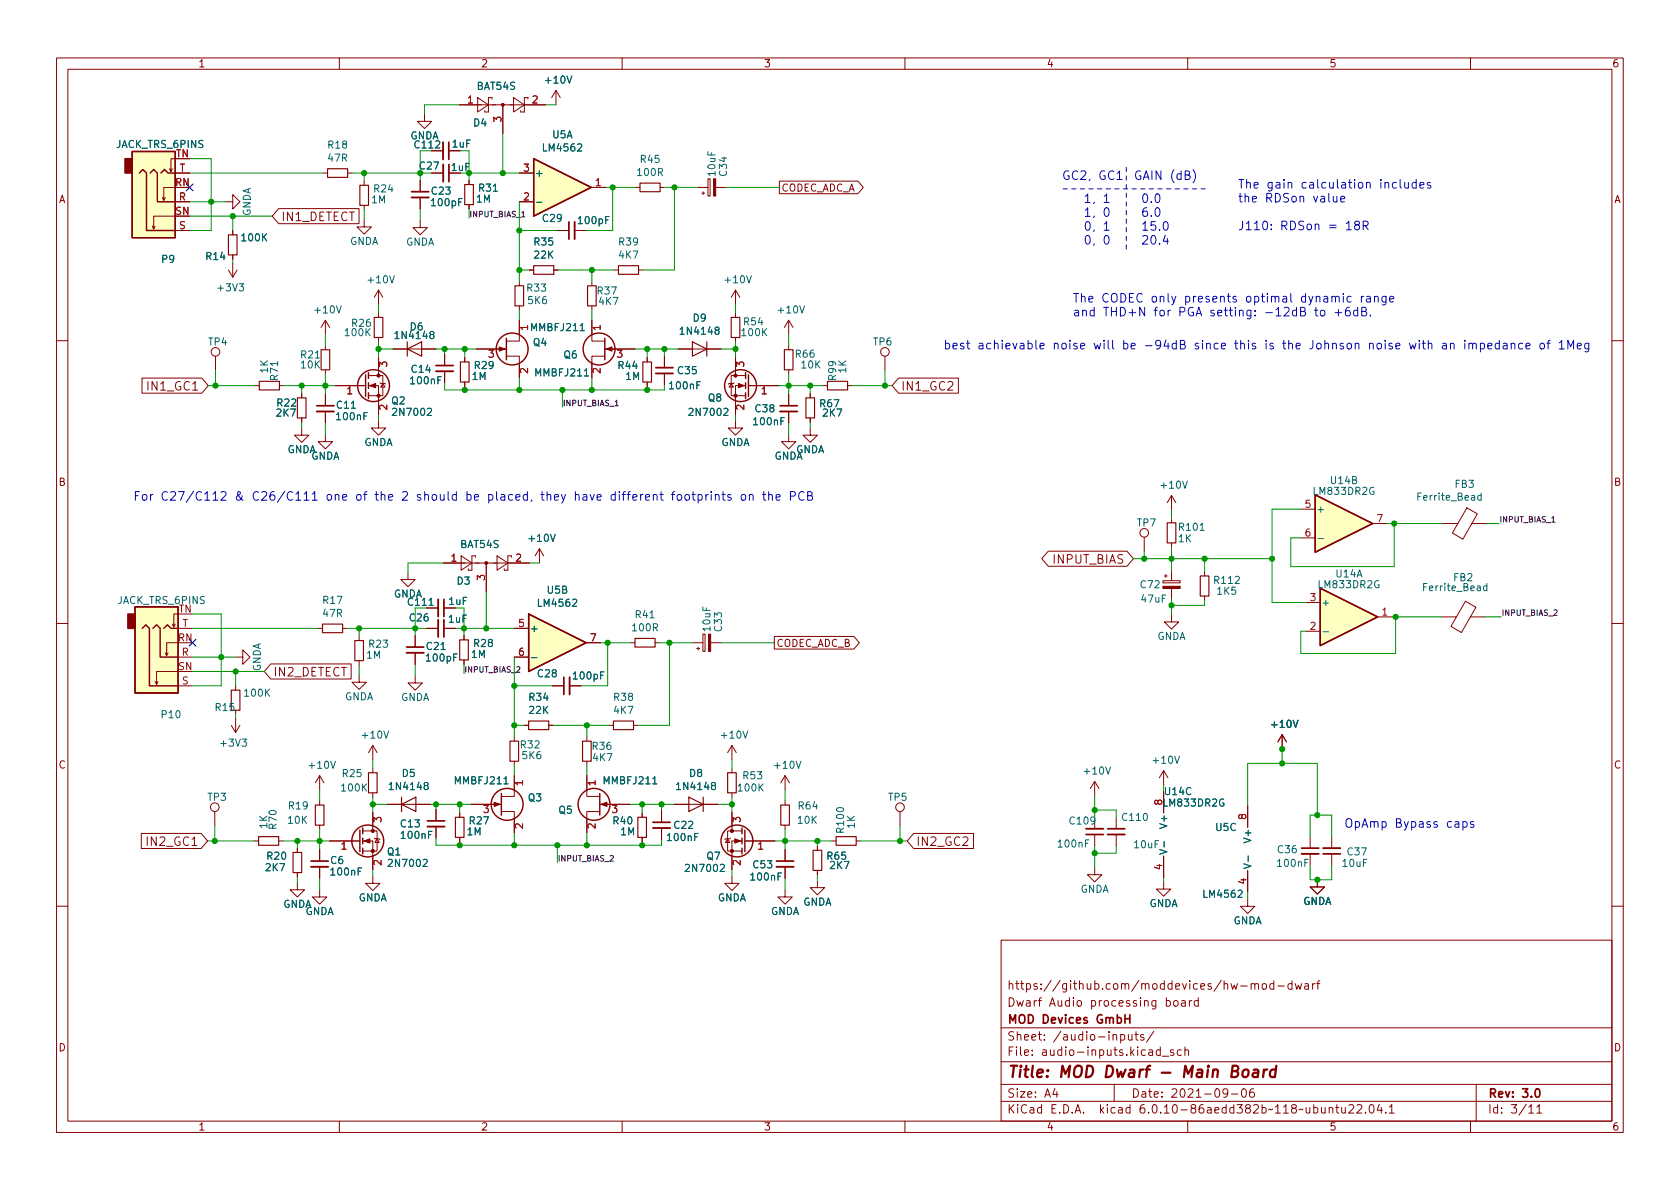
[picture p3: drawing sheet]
<svg xmlns="http://www.w3.org/2000/svg" width="297mm" height="210mm" viewBox="0 0 297 210" stroke-linecap="round" stroke-linejoin="round" font-family="sans-serif">
<defs><g id="words">
<text font-size="2.8" fill="#840000" x="178" y="190.6">Title: MOD Dwarf - Main Board</text>
<g font-size="2.1" fill="#0000c2">
<text x="187.7" y="31.8">GC2, GC1</text>
<text x="191.5" y="35.9">1, 1</text>
<text x="200.4" y="31.8">GAIN (dB)</text>
<text x="201.7" y="35.9">0.0</text>
<text x="218.8" y="33.3">The gain calculation includes</text>
<text x="218.8" y="35.8">the RDSon value</text>
<text x="191.5" y="38.3">1, 0</text>
<text x="191.5" y="40.8">0, 1</text>
<text x="201.7" y="38.3">6.0</text>
<text x="201.7" y="40.8">15.0</text>
<text x="218.8" y="40.7">J110: RDSon = 18R</text>
<text x="191.5" y="43.2">0, 0</text>
<text x="201.7" y="43.2">20.4</text>
<text x="189.6" y="53.5">The CODEC only presents optimal dynamic range</text>
<text x="189.6" y="55.9">and THD+N for PGA setting: -12dB to +6dB.</text>
<text x="166.8" y="61.8">best achievable noise will be -94dB since this is the Johnson noise with an impedance of 1Meg</text>
<text x="23.5" y="88.5">For C27/C112 &amp; C26/C111 one of the 2 should be placed, they have different footprints on the PCB</text>
<text x="237.6" y="146.4">OpAmp Bypass caps</text>
</g>
<g font-size="2.1" fill="#840000">
<text x="49.7" y="39.1">IN1_DETECT</text>
<text x="26.5" y="69.1">IN1_GC1</text>
<text x="159.3" y="69.1">IN1_GC2</text>
<text x="186.3" y="99.7">INPUT_BIAS</text>
<text x="48.3" y="119.6">IN2_DETECT</text>
<text x="26.3" y="149.6">IN2_GC1</text>
<text x="161.9" y="149.6">IN2_GC2</text>
<text x="178" y="178">Dwarf Audio processing board</text>
<text x="178" y="175">https://github.com/moddevices/hw-mod-dwarf</text>
<text x="178" y="184">Sheet: /audio-inputs/</text>
<text x="178" y="181">MOD Devices GmbH</text>
<text x="178" y="186.7">File: audio-inputs.kicad_sch</text>
<text x="178" y="196.9">KiCad E.D.A. kicad 6.0.10-86aedd382b~118~ubuntu22.04.1</text>
<text x="178" y="194.1">Size: A4</text>
<text x="200" y="194.1">Date: 2021-09-06</text>
<text x="263" y="194.1">Rev: 3.0</text>
<text x="263" y="196.9">Id: 3/11</text>
</g>
<g font-size="1.8" fill="#840000">
<text x="35" y="11.9">1</text>
<text x="85" y="11.9">2</text>
<text x="135" y="11.9">3</text>
<text x="185" y="11.9">4</text>
<text x="235" y="11.9">5</text>
<text x="285" y="11.9">6</text>
<text x="10.3" y="35.9">A</text>
<text x="138.1" y="33.9">CODEC_ADC_A</text>
<text x="285.3" y="35.9">A</text>
<text x="10.3" y="85.9">B</text>
<text x="285.3" y="85.9">B</text>
<text x="137.2" y="114.4">CODEC_ADC_B</text>
<text x="10.3" y="135.9">C</text>
<text x="285.3" y="135.9">C</text>
<text x="10.3" y="185.9">D</text>
<text x="285.3" y="185.9">D</text>
<text x="35" y="199.9">1</text>
<text x="85" y="199.9">2</text>
<text x="135" y="199.9">3</text>
<text x="185" y="199.9">4</text>
<text x="235" y="199.9">5</text>
<text x="285" y="199.9">6</text>
</g>
<g font-size="1.8" fill="#006464">
<text x="84.4" y="15.9">BAT54S</text>
<text x="96.6" y="14.8">+10V</text>
<text x="83.8" y="22.3">D4</text>
<text x="20.6" y="26.2">JACK_TRS_6PINS</text>
<text x="58.1" y="26.3">R18</text>
<text x="58.1" y="28.6">47R</text>
<text x="72.5" y="24.6">GNDA</text>
<text x="73.4" y="26.2">C112</text>
<text x="74.3" y="30">C27</text>
<text x="80" y="26.1">1uF</text>
<text x="96.2" y="26.8">LM4562</text>
<text x="97.7" y="24.5">U5A</text>
<text x="113.3" y="28.8">R45</text>
<text x="65.7" y="35.9">1M</text>
<text x="66.2" y="34">R24</text>
<text x="76.4" y="34.4">C23</text>
<text x="79.9" y="30.2">1uF</text>
<text x="84.3" y="35.8">1M</text>
<text x="84.7" y="33.9">R31</text>
<text x="94.5" y="31.2">+</text>
<text x="112.8" y="31.1">100R</text>
<text x="126.5" y="31" transform="rotate(-90 126.5 31)">10uF</text>
<text x="128.5" y="31.1" transform="rotate(-90 128.5 31.1)">C34</text>
<text x="44.3" y="38.3" transform="rotate(-90 44.3 38.3)">GNDA</text>
<text x="76.4" y="36.4">100pF</text>
<text x="96" y="39.2">C29</text>
<text x="102.4" y="39.6">100pF</text>
<text x="28.6" y="46.5">P9</text>
<text x="36.5" y="46">R14</text>
<text x="42.8" y="42.7">100K</text>
<text x="61.8" y="43.3">GNDA</text>
<text x="71.7" y="43.4">GNDA</text>
<text x="94.5" y="43.4">R35</text>
<text x="94.5" y="45.7">22K</text>
<text x="109.5" y="43.4">R39</text>
<text x="109.5" y="45.7">4K7</text>
<text x="38.7" y="51.5">+3V3</text>
<text x="65.2" y="50.1">+10V</text>
<text x="93.2" y="51.6">R33</text>
<text x="93.4" y="53.8">5K6</text>
<text x="105.7" y="52.1">R37</text>
<text x="106" y="53.9">4K7</text>
<text x="128.3" y="50.1">+10V</text>
<text x="55.8" y="55.4">+10V</text>
<text x="61.1" y="59.4">100K</text>
<text x="62.3" y="57.8">R26</text>
<text x="70.2" y="59.9">1N4148</text>
<text x="72.5" y="58.4">D6</text>
<text x="94" y="58.5">MMBFJ211</text>
<text x="120.6" y="59.2">1N4148</text>
<text x="122.6" y="56.9">D9</text>
<text x="131.2" y="59.4">100K</text>
<text x="131.6" y="57.5">R54</text>
<text x="137.7" y="55.4">+10V</text>
<text x="36.9" y="61.1">TP4</text>
<text x="47.4" y="65.9" transform="rotate(-90 47.4 65.9)">1K</text>
<text x="53.3" y="63.4">R21</text>
<text x="53.3" y="65.1">10K</text>
<text x="72.8" y="65.9">C14</text>
<text x="84" y="65.2">R29</text>
<text x="94.3" y="61.2">Q4</text>
<text x="99.7" y="63.4">Q6</text>
<text x="109.4" y="65.2">R44</text>
<text x="140.7" y="63.2">R66</text>
<text x="141.7" y="65.1">10K</text>
<text x="149.6" y="65.9" transform="rotate(-90 149.6 65.9)">1K</text>
<text x="154.4" y="61.1">TP6</text>
<text x="49.1" y="71.9">R22</text>
<text x="49.1" y="67.2" transform="rotate(-90 49.1 67.2)">R71</text>
<text x="69.3" y="71.5">Q2</text>
<text x="72.7" y="67.9">100nF</text>
<text x="83.5" y="67.2">1M</text>
<text x="94.7" y="66.5">MMBFJ211</text>
<text x="110.6" y="67.2">1M</text>
<text x="118.5" y="68.8">100nF</text>
<text x="119.9" y="66.2">C35</text>
<text x="125.2" y="71">Q8</text>
<text x="147.8" y="67.2" transform="rotate(-90 147.8 67.2)">R99</text>
<text x="48.9" y="73.7">2K7</text>
<text x="59.6" y="72.3">C11</text>
<text x="59.6" y="74.3">100nF</text>
<text x="69.8" y="73.5">2N7002</text>
<text x="122.2" y="73.5">2N7002</text>
<text x="133.4" y="75.2">100nF</text>
<text x="133.6" y="72.9">C38</text>
<text x="145" y="72">R67</text>
<text x="145.6" y="73.7">2K7</text>
<text x="50.7" y="80.1">GNDA</text>
<text x="54.9" y="81.3">GNDA</text>
<text x="64.3" y="78.9">GNDA</text>
<text x="127.4" y="78.9">GNDA</text>
<text x="136.8" y="81.3">GNDA</text>
<text x="140.7" y="80.1">GNDA</text>
<text x="205.4" y="86.4">+10V</text>
<text x="232.4" y="87.5">LM833DR2G</text>
<text x="235.4" y="85.6">U14B</text>
<text x="250.9" y="88.5">Ferrite_Bead</text>
<text x="257.3" y="86.3">FB3</text>
<text x="93.7" y="95.8">+10V</text>
<text x="201.1" y="93.1">TP7</text>
<text x="208.4" y="95.9">1K</text>
<text x="208.6" y="93.8">R101</text>
<text x="232.7" y="90.7">+</text>
<text x="81.4" y="96.9">BAT54S</text>
<text x="20.9" y="106.8">JACK_TRS_6PINS</text>
<text x="57.2" y="106.8">R17</text>
<text x="69.5" y="105.7">GNDA</text>
<text x="72.3" y="107.1">C111</text>
<text x="79.4" y="107">1uF</text>
<text x="80.8" y="103.4">D3</text>
<text x="95.3" y="107.3">LM4562</text>
<text x="96.8" y="105">U5B</text>
<text x="201.7" y="104">C72</text>
<text x="201.9" y="106.5">47uF</text>
<text x="214.8" y="103.2">R112</text>
<text x="215.3" y="105.2">1K5</text>
<text x="233.3" y="104">LM833DR2G</text>
<text x="233.6" y="107.2">+</text>
<text x="236.2" y="102.1">U14A</text>
<text x="251.9" y="104.5">Ferrite_Bead</text>
<text x="257" y="102.8">FB2</text>
<text x="57.2" y="109.1">47R</text>
<text x="72.5" y="109.9">C26</text>
<text x="79.4" y="110.1">1uF</text>
<text x="93.6" y="111.8">+</text>
<text x="111.9" y="111.6">100R</text>
<text x="112.4" y="109.3">R41</text>
<text x="125.6" y="111.5" transform="rotate(-90 125.6 111.5)">10uF</text>
<text x="127.6" y="111.6" transform="rotate(-90 127.6 111.6)">C33</text>
<text x="204.5" y="113.2">GNDA</text>
<text x="46.1" y="118.8" transform="rotate(-90 46.1 118.8)">GNDA</text>
<text x="64.8" y="116.5">1M</text>
<text x="65.3" y="114.5">R23</text>
<text x="75.5" y="114.9">C21</text>
<text x="75.5" y="117">100pF</text>
<text x="83.4" y="116.3">1M</text>
<text x="83.8" y="114.4">R28</text>
<text x="95.1" y="119.8">C28</text>
<text x="38.1" y="125.7">R15</text>
<text x="43.3" y="123.2">100K</text>
<text x="60.9" y="123.8">GNDA</text>
<text x="70.8" y="123.9">GNDA</text>
<text x="93.6" y="123.9">R34</text>
<text x="101.5" y="120.1">100pF</text>
<text x="108.6" y="123.9">R38</text>
<text x="28.7" y="127">P10</text>
<text x="64.2" y="130.6">+10V</text>
<text x="93.6" y="126.2">22K</text>
<text x="108.6" y="126.2">4K7</text>
<text x="127.7" y="130.6">+10V</text>
<text x="225" y="128.7">+10V</text>
<text x="39.2" y="132">+3V3</text>
<text x="54.8" y="135.9">+10V</text>
<text x="60.6" y="137.4">R25</text>
<text x="71.1" y="137.4">D5</text>
<text x="92.1" y="132.3">R32</text>
<text x="92.4" y="134.2">5K6</text>
<text x="104.8" y="132.6">R36</text>
<text x="104.9" y="134.6">4K7</text>
<text x="121.9" y="137.4">D8</text>
<text x="131.5" y="137.8">R53</text>
<text x="137.1" y="135.9">+10V</text>
<text x="191.8" y="137">+10V</text>
<text x="204" y="135">+10V</text>
<text x="36.8" y="141.6">TP3</text>
<text x="51.1" y="143.1">R19</text>
<text x="60.5" y="139.9">100K</text>
<text x="69.2" y="139.7">1N4148</text>
<text x="80.5" y="138.7">MMBFJ211</text>
<text x="93.4" y="141.7">Q3</text>
<text x="98.8" y="143.9">Q5</text>
<text x="106.8" y="138.7">MMBFJ211</text>
<text x="120" y="139.7">1N4148</text>
<text x="130.6" y="139.9">100K</text>
<text x="141.2" y="143.1">R64</text>
<text x="157.1" y="141.6">TP5</text>
<text x="205.9" y="142.6">LM833DR2G</text>
<text x="206" y="140.6">U14C</text>
<text x="47.2" y="146.5" transform="rotate(-90 47.2 146.5)">1K</text>
<text x="48.9" y="146.5" transform="rotate(-90 48.9 146.5)">R70</text>
<text x="51" y="145.7">10K</text>
<text x="70.9" y="146.3">C13</text>
<text x="71.1" y="148.3">100nF</text>
<text x="82.6" y="147.7">1M</text>
<text x="83.1" y="145.8">R27</text>
<text x="108.5" y="145.8">R40</text>
<text x="109.8" y="147.7">1M</text>
<text x="118.1" y="148.7">100nF</text>
<text x="119.3" y="146.6">C22</text>
<text x="141.1" y="145.7">10K</text>
<text x="149.2" y="147.1" transform="rotate(-90 149.2 147.1)">R100</text>
<text x="151.1" y="146.5" transform="rotate(-90 151.1 146.5)">1K</text>
<text x="187.2" y="149.9">100nF</text>
<text x="189.3" y="145.8">C109</text>
<text x="198.5" y="145.2">C110</text>
<text x="200.6" y="150">10uF</text>
<text x="206.4" y="146.1" transform="rotate(-90 206.4 146.1)">V+</text>
<text x="215" y="146.9">U5C</text>
<text x="221.2" y="148.6" transform="rotate(-90 221.2 148.6)">V+</text>
<text x="47" y="154">2K7</text>
<text x="47.3" y="152">R20</text>
<text x="58.5" y="152.8">C6</text>
<text x="58.6" y="154.8">100nF</text>
<text x="68.5" y="151.3">Q1</text>
<text x="69" y="153.3">2N7002</text>
<text x="121.5" y="154.2">2N7002</text>
<text x="125" y="152">Q7</text>
<text x="132.9" y="155.7">100nF</text>
<text x="133.2" y="153.5">C53</text>
<text x="146.3" y="152">R65</text>
<text x="146.8" y="153.7">2K7</text>
<text x="206.4" y="151.3" transform="rotate(-90 206.4 151.3)">V-</text>
<text x="221.2" y="153.8" transform="rotate(-90 221.2 153.8)">V-</text>
<text x="226" y="150.9">C36</text>
<text x="226" y="153.3">100nF</text>
<text x="237.5" y="153.3">10uF</text>
<text x="238.3" y="151.3">C37</text>
<text x="50" y="160.5">GNDA</text>
<text x="53.9" y="161.8">GNDA</text>
<text x="63.3" y="159.4">GNDA</text>
<text x="126.8" y="159.4">GNDA</text>
<text x="136.2" y="161.8">GNDA</text>
<text x="141.9" y="160.1">GNDA</text>
<text x="190.9" y="157.9">GNDA</text>
<text x="203.1" y="160.4">GNDA</text>
<text x="213" y="158.7">LM4562</text>
<text x="230.3" y="160">GNDA</text>
<text x="218" y="163.4">GNDA</text>
</g>
<g font-size="1.8" fill="#a90000">
<text x="82.7" y="18.3">1</text>
<text x="88.6" y="21.6" transform="rotate(-90 88.6 21.6)">3</text>
<text x="94.1" y="18.3">2</text>
<text x="31.1" y="27.8">TN</text>
<text x="31" y="32.9">RN</text>
<text x="31.6" y="35.4">R</text>
<text x="31.7" y="30.3">T</text>
<text x="92.6" y="35.4">2</text>
<text x="92.6" y="30.3">3</text>
<text x="105.3" y="32.9">1</text>
<text x="31" y="38">SN</text>
<text x="31.7" y="40.5">S</text>
<text x="93.3" y="58.4" transform="rotate(-90 93.3 58.4)">1</text>
<text x="106.2" y="58.4" transform="rotate(-90 106.2 58.4)">1</text>
<text x="68.5" y="64.9" transform="rotate(-90 68.5 64.9)">3</text>
<text x="86.4" y="63.2">3</text>
<text x="109.1" y="63.2">3</text>
<text x="131.6" y="64.9" transform="rotate(-90 131.6 64.9)">3</text>
<text x="61.4" y="69.7">1</text>
<text x="93.3" y="66" transform="rotate(-90 93.3 66)">2</text>
<text x="106.2" y="66" transform="rotate(-90 106.2 66)">2</text>
<text x="134.6" y="69.7">1</text>
<text x="68.5" y="72.5" transform="rotate(-90 68.5 72.5)">2</text>
<text x="131.6" y="72.5" transform="rotate(-90 131.6 72.5)">2</text>
<text x="230.8" y="89.8">5</text>
<text x="230.8" y="94.9">6</text>
<text x="243.5" y="92.3">7</text>
<text x="79.8" y="99.3">1</text>
<text x="91.2" y="99.3">2</text>
<text x="85.7" y="102.6" transform="rotate(-90 85.7 102.6)">3</text>
<text x="231.7" y="106.3">3</text>
<text x="31.5" y="113.4">RN</text>
<text x="31.6" y="108.3">TN</text>
<text x="32.2" y="110.9">T</text>
<text x="91.7" y="110.9">5</text>
<text x="104.4" y="113.4">7</text>
<text x="231.7" y="111.4">2</text>
<text x="244.4" y="108.8">1</text>
<text x="31.5" y="118.5">SN</text>
<text x="32.1" y="115.9">R</text>
<text x="91.7" y="115.9">6</text>
<text x="32.2" y="121">S</text>
<text x="85.5" y="143.8">3</text>
<text x="92.5" y="138.9" transform="rotate(-90 92.5 138.9)">1</text>
<text x="105.3" y="138.9" transform="rotate(-90 105.3 138.9)">1</text>
<text x="108.2" y="143.8">3</text>
<text x="205.5" y="142.3" transform="rotate(-90 205.5 142.3)">8</text>
<text x="67.4" y="145.4" transform="rotate(-90 67.4 145.4)">3</text>
<text x="92.5" y="146.5" transform="rotate(-90 92.5 146.5)">2</text>
<text x="105.3" y="146.5" transform="rotate(-90 105.3 146.5)">2</text>
<text x="130.9" y="145.4" transform="rotate(-90 130.9 145.4)">3</text>
<text x="220.3" y="144.9" transform="rotate(-90 220.3 144.9)">8</text>
<text x="60.3" y="150.2">1</text>
<text x="67.4" y="153" transform="rotate(-90 67.4 153)">2</text>
<text x="130.9" y="153" transform="rotate(-90 130.9 153)">2</text>
<text x="134" y="150.2">1</text>
<text x="205.5" y="153.8" transform="rotate(-90 205.5 153.8)">4</text>
<text x="220.3" y="156.3" transform="rotate(-90 220.3 156.3)">4</text>
</g>
<g font-size="1.4" fill="#009600">
<text x="82.9" y="38.4">INPUT_BIAS_1</text>
<text x="82" y="118.9">INPUT_BIAS_2</text>
</g>
<g font-size="1.4" fill="#0f0f0f">
<text x="99.4" y="71.8">INPUT_BIAS_1</text>
<text x="265" y="92.4">INPUT_BIAS_1</text>
<text x="265.4" y="108.9">INPUT_BIAS_2</text>
<text x="98.6" y="152.3">INPUT_BIAS_2</text>
</g>
</g></defs>
<g fill="none" stroke="#840000" stroke-width=".18">
<path d="M10 10.2h277v190.1h-277zM12 12.2h273v186.1h-273zM60 10.2v2M81.3 18.5h15.2M84.5 17.3l1.9 1.2-1.9 1.3zM87 17.5v-.2h-.6v2.5h-.7v-.2M88.9 18.5v5.1M90.8 17.3l1.9 1.2-1.9 1.3zM93.3 17.5v-.2h-.6v2.5h-.6v-.2M98.3 16l-.8 1.3M98.3 16v2.5M98.3 16l.8 1.3"/>
<path d="M110 10.2v2M160 10.2v2M210 10.2v2M260 10.2v2M27.4 40l-.2 .5M29.2 34.9l-.2 .5M30.5 29.8l-.3 .5M31 28.1h-.8v2.2l-.2-.5M31 33.1h-2v2.3l-.3-.5M31 38.2h-3.8v2.3l-.3-.5M31 30.6h2.5M31 35.7h2.5"/>
<path d="M39.9 35.7h1.2v1.3l1.3-1.3-1.3-1.3v1.3M49.3 36.9h14.2v2.7h-14.2l-1.2-1.4zM57.1 30.6h.8M61.5 30.6h.7M64.4 38.9v1.2h1.3l-1.3 1.3-1.3-1.3h1.3M64.4 32v.8M64.4 36.3v.8M74.3 39v1.3h1.3l-1.3 1.2-1.3-1.2h1.3M74.3 31.9v2M74.3 34.9v2.1M75.1 20.2v1.3h1.2l-1.2 1.2-1.3-1.2h1.3M76.3 26.7h2"/>
<path d="M76.3 30.6h2.1M79.3 26.7h2.1M79.4 30.6h2M82.9 31.9v.7M82.9 36.2v.8M91.8 30.6h2.6M91.8 35.7h2.6M104.5 33.1h2.6M112.4 33.1h.8M116.7 33.1h.8M123.3 33.1h1.9M124.1 34.2h.5"/>
<path d="M124.3 33.9v.5M125.2 31.6h.4v3.1h-.4zM126.5 33.1h1.9M137.8 32h13.9l.9 1.1-.9 1.2h-13.9zM31 40.8h2.5M40.4 47.7l.7 1.3M41.1 40.8v.7M41.1 45.1v.7M41.1 46.5v2.5M41.9 47.7l-.8 1.3M57.5 56.6l-.7 1.3M57.5 56.6v2.6"/>
<path d="M57.5 56.6l.8 1.3M66.9 51.3l-.7 1.3M66.9 51.3v2.5M66.9 55.4v.7M66.9 59.7v.7M66.9 51.3l.8 1.3M91.8 56.6v3.7h-2.3M91.8 49.8v.7M91.8 54.1v.8M93.6 47.7h.8M97.9 47.7h.8M98.6 40.8h2"/>
<path d="M101.6 40.8h2M104.6 56.6v3.7h2.3M104.6 49.8v.7M104.6 54.1v.8M108.6 47.7h.7M112.9 47.7h.8M130 51.3v2.5M130 55.4v.7M130 59.7v.7M130 51.3l-.7 1.3M130 51.3l.8 1.3M139.4 56.6v2.6"/>
<path d="M139.4 56.6l-.7 1.3M139.4 56.6l.8 1.3M10 60.2h2M25.1 66.9h10.6l1.1 1.3-1.1 1.3h-10.6zM38.1 63v2.5M45.1 68.2h.7M49.4 68.2h.8M53.3 75.7v1.3h1.3l-1.3 1.2-1.2-1.2h1.2M53.3 69.6v.8M53.3 73.9v.8M57.5 76.8v1.3h1.3l-1.3 1.3-1.2-1.3h1.2M57.5 61.1v.7"/>
<path d="M57.5 65.4v.8M57.5 69.7v2M57.5 72.8v2M59.3 68.2h5.1M64.4 68.2h.2M65.2 68.2h1.7v5.1M65.2 66.4h1.7M66.9 66.4h.8v3.6h-2.5M66.9 74.4v1.3h1.3l-1.3 1.3-1.2-1.3h1.2M66.9 63.1v3.3M67.2 67.7l.1 .1h.8l.1 .1M67.7 67.8l.4 .6h-.8z"/>
<path d="M69.5 61.7h7.6M78.6 62.6v2M78.6 65.7v2M82.2 63.2v.8M82.2 67.6v.7M84.2 61.7h5.3M89.5 63h2.3v3.8M106.9 63h-2.3v3.8M106.9 61.7h5.4M114.4 63.2v.8M114.4 67.6v.7M117.5 63v2"/>
<path d="M117.5 66v2.1M119.9 61.7h7.6M129.3 67.8l.4 .6h-.8zM129.8 67.7l-.1 .1h-.8l-.1 .1M130 66.4h-.7v3.6h2.5M130 74.4v1.3h-1.2l1.2 1.3 1.3-1.3h-1.3M130 66.4h1.8M130 63.1v3.3M131.8 68.2h-1.8v5.1M132.3 68.2h.2M132.6 68.2h5.1M139.4 76.8v1.3h-1.2l1.2 1.3 1.3-1.3h-1.3"/>
<path d="M139.4 61.1v.7M139.4 65.4v.8M139.4 69.7v2M139.4 72.8v2M143.3 75.7v1.3h-1.3l1.3 1.2 1.2-1.2h-1.2M143.3 69.6v.8M143.3 73.9v.8M145.5 68.2h.8M149.9 68.2h.7M156.5 63v2.5M158.9 66.9h10.6v2.6h-10.6l-1.2-1.3zM285 60.2h2"/>
<path d="M78.4 99.6h15.2M81.5 98.3l1.9 1.3-1.9 1.2zM84.1 98.5v-.2h-.7v2.5h-.6v-.2M86 99.6v5M87.9 98.3l1.9 1.3-1.9 1.2zM90.4 98.5v-.2h-.6v2.5h-.6v-.2M95.4 97l-.8 1.3M95.4 97v2.6M95.4 97l.7 1.3M185.3 97.5h14l1.1 1.3-1.1 1.3h-14l-1.1-1.3zM202.3 95v2.5M207.1 87.6v2.6"/>
<path d="M207.1 91.7v.8M207.1 96v.8M207.1 87.6l-.7 1.3M207.1 87.6l.8 1.3M230 90h2.5M230 95.1h2.5M242.7 92.6h2.5M255.1 92.6h2.6M259.4 89.8l1.8 1.1-2.6 4.4-1.8-1zM260.2 92.6h2.6M10 110.2h2M29.7 115.4l-.2 .5"/>
<path d="M31 110.4l-.3 .5M31.5 108.6h-.8v2.3l-.2-.5M31.5 113.7h-2v2.2l-.3-.5M31.5 118.7h-3.8v2.3l-.3-.5M31.5 111.1h2.5M31.5 116.2h2.5M41.7 116.2h1.2v1.3l1.3-1.3-1.3-1.3v1.3M47.9 117.4h14.2v2.7h-14.2l-1.2-1.4zM56.3 111.1h.7M60.6 111.1h.7M63.5 119.4v1.2h1.3l-1.3 1.3-1.3-1.3h1.3M63.5 112.5v.8"/>
<path d="M63.5 116.8v.8M72.1 101.2v1.3h1.3l-1.3 1.3-1.2-1.3h1.2M73.4 119.5v1.3h1.3l-1.3 1.2-1.3-1.2h1.3M73.4 112.4v2M73.4 115.4v2.1M75.4 111.1h2.1M75.4 107.5h2.1M78.5 111.1h2M78.5 107.5h2M82 112.4v.8M82 116.7v.8M90.9 111.1h2.6"/>
<path d="M90.9 116.2h2.6M103.6 113.7h2.6M111.5 113.7h.8M115.8 113.7h.8M122.4 113.7h1.9M123.2 114.7h.5M123.4 114.4v.5M124.3 112.1h.4v3.1h-.4zM125.7 113.7h1.8M136.9 112.5h14.1l.9 1.2-.9 1.1h-14.1zM205.6 102.7h3.1v.4h-3.1zM205.9 101.8h.5"/>
<path d="M206.1 101.6v.5M207.1 108.7v1.3h1.3l-1.3 1.2-1.2-1.2h1.2M207.1 100.8v1.9M207.1 104.1v1.8M213 101.1v.7M213 105.4v.8M230.9 111.6h2.5M230.9 106.5h2.5M243.6 109.1h2.5M254.9 109.1h2.6M259.1 106.3l1.9 1.1-2.6 4.5-1.9-1.1zM260 109.1h2.5"/>
<path d="M285 110.2h2M27.9 120.5l-.2 .5M31.5 121.3h2.5M40.9 128.3l.8 1.2M41.7 121.3v.7M41.7 127v2.5M42.4 128.3l-.7 1.2M56.5 137.2v2.5M56.5 137.2l-.7 1.2M56.5 137.2l.8 1.2M65.9 131.8v2.6M65.9 135.9v.7"/>
<path d="M65.9 131.8l-.7 1.3M65.9 131.8l.8 1.3M90.9 137.2v3.6h-2.3M90.9 130.3v.8M90.9 134.6v.8M92.7 128.3h.8M97 128.3h.8M97.7 121.3h2M100.7 121.3h2M103.8 137.2v3.6h2.2M103.8 130.3v.8M103.8 134.6v.8"/>
<path d="M107.7 128.3h.8M112 128.3h.8M129.4 131.8v2.6M129.4 135.9v.7M129.4 131.8l-.7 1.3M129.4 131.8l.8 1.3M138.8 137.2v2.5M138.8 137.2l-.8 1.2M138.8 137.2l.8 1.2M193.5 138.2l-.7 1.2M193.5 138.2v2.5M193.5 138.2l.8 1.2"/>
<path d="M205.7 136.3l-.7 1.2M205.7 136.3v2.5M205.7 139.9v3.9M205.7 136.3l.8 1.2M226.7 129.9l-.8 1.3M226.7 129.9v2.6M226.7 129.9l.8 1.3M25 147.4h10.6l1.1 1.3-1.1 1.3h-10.6zM38 143.5v2.5M45 148.7h.7M49.3 148.7h.7M52.6 156.1v1.2h1.2l-1.2 1.3-1.3-1.3h1.3"/>
<path d="M52.6 150v.7M52.6 154.3v.8M56.5 157.3v1.3h1.3l-1.3 1.3-1.3-1.3h1.3M56.5 141.6v.8M56.5 145.9v.8M56.5 150.2v2.1M56.5 153.3v2M58.3 148.7h5.1M63.4 148.7h.2M64.1 148.7h1.8v5.1M64.1 146.9h1.8M65.9 146.9h.8v3.6h-2.6"/>
<path d="M65.9 154.9v1.3h1.3l-1.3 1.3-1.3-1.3h1.3M65.9 140.2v.8M65.9 143.6v3.3M66.2 148.2l.1 .1h.8l.1 .2M66.7 148.3l.4 .7h-.8zM68.5 142.2h7.6M77.1 143.1v2.1M77.1 146.2v2M81.3 143.8v.7M81.3 148.1v.7M83.3 142.2h5.3M88.6 143.5h2.3v3.8"/>
<path d="M106 143.5h-2.2v3.8M106 142.2h5.4M113.5 143.8v.7M113.5 148.1v.7M117 143.4v2M117 146.4v2.1M119.3 142.2h7.6M128.7 148.3l.3 .7h-.7zM129.2 148.2l-.2 .1h-.7l-.2 .2M129.4 154.9v1.3h-1.3l1.3 1.3 1.3-1.3h-1.3M129.4 146.9h-.7v3.6h2.5M129.4 146.9h1.8"/>
<path d="M129.4 140.2v.8M129.4 143.6v3.3M131.2 148.7h-1.8v5.1M131.7 148.7h.2M132 148.7h5M138.8 157.3v1.3h-1.3l1.3 1.3 1.3-1.3h-1.3M138.8 141.6v.8M138.8 145.9v.8M138.8 150.2v2.1M138.8 153.3v2M144.5 155.7v1.3h-1.2l1.2 1.2 1.3-1.2h-1.3M144.5 149.6v.8"/>
<path d="M144.5 153.9v.8M147.1 148.7h.7M151.4 148.7h.7M159.1 143.5v2.5M161.5 147.4h10.6v2.6h-10.6l-1.1-1.3zM193.5 153.4v1.3h1.3l-1.3 1.3-1.2-1.3h1.2M193.5 144.5v2.1M193.5 147.6v2M197.4 144.5v2.1M197.4 147.6v2M205.7 156v1.2h1.3l-1.3 1.3-1.2-1.3h1.2M205.7 151.4v3.8"/>
<path d="M220.6 159v1.3h1.3l-1.3 1.2-1.3-1.2h1.3M220.6 142.5v3.8M220.6 153.9v3.8M231.6 147.9v2.1M231.6 151v2M232.9 155.6v1.2h1.3l-1.3 1.3-1.3-1.3h1.3M235.5 147.9v2.1M235.5 151v2M10 160.2h2M177 166.3h108v32h-108zM206.2 177l.4-.1 .3 .3v.4l-.1 .3h-.6M207.6 177l.4-.1 .3 .3v.4l-.3 .3h-.4l-.1-.3v-.4z"/>
<path d="M208.9 177h.6l.1 .9M209.6 177.3l-.5 .1a.29 .29 0 0 0-.2 .2 .29 .29 0 0 0 .2 .3h.5M210.3 176.9v1M210.7 176.9l-.3 .1-.1 .2M211.9 177l-.5-.1-.3 .3v.4l.2 .3h.6M211.9 176.4v1.5M221.2 174.1l.2-.2 .4 .1 .1 .9M221.2 173.9v1M221.9 174.1l.2-.2 .3 .1 .1 .9M223.3 174l.3-.1 .3 .3v.4l-.3 .3h-.3l-.2-.3v-.4zM225.2 174l-.4-.1-.3 .3v.4l.1 .3h.6M225.2 173.4v1.5"/>
<path d="M225.9 174.4h1.2M228.4 174l-.4-.1-.3 .3v.4l.2 .3h.5M228.4 173.4v1.5M229 173.9l.3 1 .3-.7 .3 .7 .2-1M230.7 174h.6l.1 .9M231.4 174.3l-.5 .1a.29 .29 0 0 0-.3 .2 .29 .29 0 0 0 .3 .3h.5M232.1 173.9v1M232.5 173.9l-.3 .1-.1 .2M232.8 173.9h.6M233.4 173.4l-.4 .2v1.3M285 160.2h2M60 198.3v2"/>
<path d="M110 198.3v2M160 198.3v2M177 194.8h108M177 191.8h108M177 187.8h108M177 181.8h108M186.5 192.5l-.4 1h1M186.9 193v1M197 191.8v3M198.1 183l.5-.1 .3 .3v.4l-.2 .3h-.6M198.1 182.9v1.5M199.5 182.9l.1 1h.3l.2-.1"/>
<path d="M200.1 182.9v1M200.6 182.9h.6M200.9 182.4v1.3l.3 .2M202.2 183l-.3-.1-.3 .2 .1 .3 .5 .1v.4h-.6M204 182.4l-1.3 1.9M205.1 185.7l-.4-.1-.3 .3v.4l.2 .3h.5M205.1 185.1v1.5M205.5 186.8h1.1M207.5 185.7l-.4-.1-.2 .2 .1 .3 .5 .1v.4h-.6M208.9 185.7l-.5-.1-.3 .3v.4l.2 .3h.6M209.5 185.8l.2-.2 .4 .1v.9M209.5 185.1v1.5"/>
<path d="M210 198.3v2M217.1 193.2l-.3 .3h-.3l-.3-.3 .2-.6 .4-.1 .2 .2a.99 .99 0 0 1-.4 1.3h-.2M217.7 193.5h1.2M219.7 192.6l.2-.1a.81 .81 0 0 1 .5 .7 .81 .81 0 0 1-.3 .8h-.1a.81 .81 0 0 1-.6-.6 .81 .81 0 0 1 .3-.8zM221.6 192.5a.59 .59 0 0 0-.7 .7v.5l.2 .3h.4l.2-.1 .1-.5-.2-.2-.4-.1-.3 .3M235 196l.2-.2 .4 .1v.9M235 195.8v1M236.1 195.8h.6M236.4 195.3v1.3l.3 .2M237.2 195.8l.1 1h.3l.3-.1M237.9 195.8v1M238.5 195.5l.6-.2 .2 .2 .1 .3-1 1h1"/>
<path d="M239.9 195.5l.6-.2 .2 .2 .1 .3-.9 1h.9M241.4 196.7v.1M242.3 195.4l.1-.1a.81 .81 0 0 1 .6 .7 .81 .81 0 0 1-.3 .8h-.1a.81 .81 0 0 1-.6-.6 .81 .81 0 0 1 .3-.8zM243.9 195.3l-.4 1h.9M244.2 195.8v1M245 196.7v.1M245.6 195.8l.5-.5v1.5M245.6 196.8h.9M260 198.3v2M261 191.8v6.5M270.3 195.8l.4-.5v1.5M270.3 196.8h.9"/>
<path d="M271.7 195.8l.5-.5v1.5M271.7 196.8h.9"/>
<circle cx="38.1" cy="62.2" r=".76"/>
<circle cx="156.5" cy="62.2" r=".76"/>
<circle cx="202.3" cy="94.2" r=".76"/>
<circle cx="38" cy="142.7" r=".76"/>
<circle cx="159.1" cy="142.7" r=".76"/>
</g>
<g fill="none" stroke="#840000" stroke-width=".3">
<path d="M72.8 33.9h3M79.3 25.1v3.1M79.4 29.1v3M100.6 39.2v3.1M56 71.7h3.1M77.1 64.6h3M116 65h3M137.9 71.7h3.1M71.9 114.4h3M78.5 106v3M78.5 109.6v3M99.7 119.8v3"/>
<path d="M55 152.3h3M75.6 145.2h3M115.4 145.4h3.1M137.3 152.3h3M192 147.6h3.1M195.8 146.6h3.1M230.1 150h3.1M233.9 151h3.1M198.9 179.4v1.5M199.8 179.4v1.5M198.9 180.1h.9M271.6 192.6l.2-.1a.82 .82 0 0 1 .6 .7 .82 .82 0 0 1-.3 .8h-.2a.81 .81 0 0 1-.6-.6 .81 .81 0 0 1 .3-.8z"/>
</g>
<path d="M219.8 189.3a.52 .52 0 0 1 .6-.2 .52 .52 0 0 1 .4 .4l-.1 .6a.55 .55 0 0 1-.5 .4 .55 .55 0 0 1-.5-.4zM221.7 189.2l.2-.1 .5 .1v1.3M222.5 189.6l-.7 .1a.4 .4 0 0 0-.3 .3 .4 .4 0 0 0 .2 .5l.7-.1M223.5 189.1l-.2 1.4M224.1 189.1l-.4 .1-.3 .3M225.6 189.2a.66 .66 0 0 0-1 .3l-.1 .6 .2 .3 .1 .1 .6-.1M225.7 188.5l-.3 2" fill="none" stroke="#840000" stroke-width=".4"/>
<g fill="none" stroke="#840000" stroke-width=".33">
<path d="M72.8 34.9h3M78.3 25.1v3.1M78.4 29.1v3M101.6 39.2v3.1M56 72.8h3.1M77.1 65.7h3M116 66h3M137.9 72.8h3.1M71.9 115.4h3M77.5 106v3M77.5 109.6v3M100.7 119.8v3"/>
<path d="M55 153.3h3M75.6 146.2h3M115.4 146.4h3.1M137.3 153.3h3M192 146.6h3.1M195.8 147.6h3.1M230.1 151h3.1M233.9 150h3.1"/>
</g>
<g fill="none" stroke="#840000" stroke-width=".2">
<path d="M57.9 29.8h3.6v1.6h-3.6zM63.6 32.8h1.6v3.5h-1.6zM82.2 32.6h1.5v3.6h-1.5zM113.2 32.4h3.5v1.5h-3.5zM40.4 41.5h1.5v3.6h-1.5zM66.2 56.1h1.5v3.6h-1.5zM91.1 50.5h1.5v3.6h-1.5zM94.4 47h3.5v1.5h-3.5zM103.9 50.5h1.5v3.6h-1.5zM109.3 47h3.6v1.5h-3.6zM129.3 56.1h1.5v3.6h-1.5zM45.8 67.4h3.6v1.6h-3.6z"/>
<path d="M52.6 70.4h1.5v3.5h-1.5zM56.8 61.8h1.5v3.6h-1.5zM72 61.7l2.5-1.3v2.6zM72 60.4v2.6M81.4 64h1.5v3.6h-1.5zM113.7 64h1.5v3.6h-1.5zM122.4 60.4l2.6 1.3-2.6 1.3zM125 60.4v2.6M138.7 61.8h1.5v3.6h-1.5zM142.5 70.4h1.5v3.5h-1.5zM146.3 67.4h3.6v1.6h-3.6zM206.4 92.5h1.5v3.5h-1.5z"/>
<path d="M57 110.4h3.6v1.5h-3.6zM62.7 113.3h1.6v3.5h-1.6zM81.3 113.2h1.5v3.5h-1.5zM112.3 112.9h3.5v1.5h-3.5zM212.2 101.8h1.5v3.6h-1.5zM40.9 122h1.5v3.6h-1.5zM65.2 136.6h1.5v3.6h-1.5zM90.2 131.1h1.5v3.5h-1.5zM93.5 127.5h3.5v1.5h-3.5zM103 131.1h1.5v3.5h-1.5zM108.5 127.5h3.5v1.5h-3.5zM128.7 136.6h1.5v3.6h-1.5z"/>
<path d="M45.7 147.9h3.6v1.6h-3.6zM51.8 150.7h1.5v3.6h-1.5zM55.8 142.4h1.5v3.5h-1.5zM71 142.2l2.5-1.2v2.5zM71 141v2.5M80.5 144.5h1.5v3.6h-1.5zM112.8 144.5h1.5v3.6h-1.5zM121.8 141l2.5 1.2-2.5 1.3zM124.3 141v2.5M138 142.4h1.6v3.5h-1.6zM143.8 150.4h1.5v3.5h-1.5zM147.8 147.9h3.6v1.6h-3.6z"/>
</g>
<g fill="none" stroke="#840000" stroke-width=".25">
<path d="M23.4 26.8h7.6v15.2h-7.6zM24.6 30.6l.7-.6 .6 .6v10.2h5.1M26.5 30.6l.7-.6 .6 .6v5.1h3.2M28.4 30.6l.7-.6 .6 .6h1.3M94.4 28.1l10.1 5-10.1 5.1zM89.5 59.8v3.8M106.9 59.8v3.8M64.6 66.3v3.8M65.2 65.9v1M65.2 67.7v1M65.2 69.5v1M131.8 65.9v1"/>
<path d="M131.8 67.7v1M131.8 69.5v1M132.3 66.3v3.8M232.5 87.5l10.2 5.1-10.2 5.1zM23.9 107.3h7.6v15.2h-7.6zM25.1 111.1l.7-.6 .6 .6v10.2h5.1M27.1 111.1l.6-.6 .6 .6v5.1h3.2M29 111.1l.6-.6 .6 .6h1.3M93.5 108.6l10.1 5.1-10.1 5zM233.4 104l10.2 5.1-10.2 5.1zM63.6 146.8v3.8M64.1 146.4v1"/>
<path d="M64.1 148.2v1M64.1 150v1M88.6 140.3v3.8M106 140.3v3.8M131.2 146.4v1M131.2 148.2v1M131.2 150v1M131.7 146.8v3.8"/>
<circle cx="66" cy="68.2" r="2.82"/>
<circle cx="90.6" cy="61.7" r="2.82"/>
<circle cx="105.9" cy="61.7" r="2.82"/>
<circle cx="130.9" cy="68.2" r="2.82"/>
<circle cx="65" cy="148.7" r="2.82"/>
<circle cx="89.7" cy="142.2" r="2.82"/>
<circle cx="105" cy="142.2" r="2.82"/>
<circle cx="130.3" cy="148.7" r="2.82"/>
</g>
<g fill="#840000" stroke="#840000" stroke-width=".18">
<path d="M129.9 148.3l1 .4-1 .4z"/>
<path d="M106.3 142.2l1-.3v.7z"/>
<path d="M125.3 112.1h.4v3.1h-.4z"/>
<path d="M87.4 141.9l1 .3-1 .4z"/>
<path d="M64.4 148.7l1-.4v.8z"/>
<path d="M205.6 103.7h3.1v.4h-3.1z"/>
<path d="M130.6 67.8l1 .4-1 .4z"/>
<path d="M88.3 61.3l1 .4-1 .4z"/>
<path d="M126.2 31.6h.3v3.1h-.3z"/>
<path d="M107.2 61.7l1-.4v.8z"/>
<path d="M65.4 68.2l1-.4v.8z"/>
<circle cx="129.4" cy="150.5" r=".28"/>
<circle cx="129.4" cy="146.9" r=".28"/>
<circle cx="65.9" cy="150.5" r=".28"/>
<circle cx="65.9" cy="146.9" r=".28"/>
<circle cx="130" cy="70" r=".28"/>
<circle cx="130" cy="66.4" r=".28"/>
<circle cx="66.9" cy="70" r=".28"/>
<circle cx="66.9" cy="66.4" r=".28"/>
<circle cx="88.9" cy="18.5" r=".25"/>
<circle cx="86" cy="99.6" r=".25"/>
</g>
<g fill="#ffffc2" stroke="#ffffc2" stroke-width=".18">
<path d="M93.5 108.6l10.1 5.1-10.1 5z"/>
<path d="M233.4 104l10.2 5.1-10.2 5.1z"/>
<path d="M232.5 87.5l10.2 5.1-10.2 5.1z"/>
<path d="M23.9 107.3h7.6v15.2h-7.6z"/>
<path d="M23.4 26.8h7.6v15.2h-7.6z"/>
<path d="M94.4 28.1l10.1 5-10.1 5.1z"/>
</g>
<path d="M94.9 35.8h.9M233 95.2h1M261.9 87.7l-.4-.1-.2 .2 .1 .6h.5M261.9 87.2v1.3M94 116.3h.9M233.9 111.7h1M262.9 103.7l-.4-.1-.2 .2 .1 .6h.5M262.9 103.2v1.3M205.8 148.8v1M220.7 151.4v.9" fill="none" stroke="#006464" stroke-width=".18"/>
<g fill="#840000" stroke="#840000" stroke-width=".25">
<path d="M22.6 108.6h1.3v2.5h-1.3z"/>
<path d="M22.1 28.1h1.3v2.5h-1.3z"/>
</g>
<path d="M92.3 38.4h.5M108.8 71.8h.5M274.4 92.3h.5" fill="none" stroke="#0f0f0f" stroke-width=".18"/>
<g fill="none" stroke="#0000c2" stroke-width=".18">
<path d="M195.2 34.7l.5-.4v1.5M195.2 39.6l.5-.4v1.5M195.2 35.8h.9M195.4 36.8l.2-.1a.83 .83 0 0 1 .6 .7 .83 .83 0 0 1-.3 .8l-.2 .1a.83 .83 0 0 1-.6-.7 .83 .83 0 0 1 .3-.8zM197.5 30.7l.4-.5v1.5M197.5 31.7h.9M205.9 39.3l.1-.1a.83 .83 0 0 1 .6 .6 .83 .83 0 0 1-.3 .8l-.1 .1a.83 .83 0 0 1-.6-.6 .83 .83 0 0 1 .3-.8zM210.9 30a1.75 1.75 0 0 1 0 2.3M235.7 34.7l.1 1h.4l.2-.1M236.4 34.7v1M237 35.2l.8-.1-.1-.3-.4-.1-.3 .2 .1 .8h.6M238.1 39.5l.4-.4v1.5"/>
<path d="M239.8 39.8l-.3-.3 .1-.2 .2-.2 .4 .1 .2 .2-.1 .2-.6 .2-.2 .2 .1 .5 .2 .1h.3l.3-.3v-.3l-.3-.2M241 39.9l.8-.1 .1-.2-.1-.3-.2-.2h-.6v1.5M241.4 39.9l.5 .7M246.9 32.3h-.4l-.3 .2v.5l.1 .2h.6M247.6 31.7v1.4l.2 .2M248.4 32.3v.9l.4 .1 .2-.2M249 32.3v1M250.4 32.3h-.4l-.3 .2v.5l.1 .2h.6M250.4 31.7v1.6M251 32.8l.8-.2-.1-.3h-.4l-.3 .2 .1 .7h.6M252.9 32.3h-.3l-.2 .2v.2l.5 .1v.4h-.5M195.2 40.7h.9"/>
<path d="M195.4 41.7l.2-.1a.83 .83 0 0 1 .6 .7 .83 .83 0 0 1-.3 .8l-.2 .1a.83 .83 0 0 1-.6-.7 .83 .83 0 0 1 .3-.8zM206 41.6l-.3 1.1h.9M232.4 54.9h.6M232.6 54.3v1.4l.4 .2M233.5 55l.2-.1 .5 .1v.6l-.1 .2-.4 .1-.2-.2zM236.1 55.3h1.1M236.6 54.7v1.2M237.5 51.9v.1M237.5 52.4v1M238.1 40.6h.8M238.6 54.3a.6 .6 0 0 0-.7 .7v.6l.1 .2 .5 .1 .2-.2v-.5l-.1-.2-.4-.1-.3 .3M238.9 52.5l-.4-.1-.3 .3v.4l.1 .2h.6"/>
<path d="M240.1 54.9h-.5l-.3 .2v.5l.2 .2h.6M240.1 54.3v1.6M240.7 52.4v1M240.8 55.1h.5l.2-.2 .1-.3-.2-.2-.6-.1v1.6h.6l.2-.3a.4 .4 0 0 0-.3-.5M241.1 52.4l-.3 .1-.1 .2M241.6 52.5h.6l.1 .9M242.3 52.8h-.5a.3 .3 0 0 0-.2 .3 .3 .3 0 0 0 .2 .3l.5-.1M242.3 55.7v.2M243 52.5l.2-.1 .4 .1 .1 .9M243 52.4v1M245.1 52.4v1.2l-.3 .3h-.4M245.1 52.5l-.5-.1-.3 .3v.4l.2 .2h.6"/>
<path d="M245.7 52.9l.7-.1v-.3l-.5-.1-.2 .2 .1 .7h.6M256.5 60.8l.2-.1 .3 .1 .1 .9M256.5 60.7v1M259 60.2v.1M259 60.7v1M259.7 60.8l.2-.1 .4 .1 .1 .9M259.7 60.7v1M260.4 60.9l.2-.2 .4 .1v.9M261.7 60.8l.5-.1 .3 .3v.4l-.2 .2h-.6M261.7 60.7v1.5M263.1 61.2l.7-.1-.1-.3-.4-.1-.2 .2v.7h.6M265.1 60.8l-.4-.1-.3 .3v.4l.1 .2h.6"/>
<path d="M265.1 60.2v1.5M265.8 60.8h.6l.1 .9M266.5 61.1h-.5a.3 .3 0 0 0-.3 .3 .3 .3 0 0 0 .3 .3l.5-.1M267.2 60.8l.2-.1 .4 .1v.9M267.2 60.7v1M269.2 60.8l-.4-.1-.3 .3v.4l.1 .2h.6M269.8 61.2l.7-.1v-.3l-.5-.1-.2 .2 .1 .7h.6M272.4 60.8l.4-.1 .3 .3v.4l-.3 .3-.4-.1-.1-.2v-.4zM273.5 60.7h.6M274.1 60.2l-.4 .2v1.3M275.7 60.6l.4-.4v1.5M275.7 61.7h.9"/>
<path d="M277.2 61.7v-1.5l.5 1.1 .5-1.1v1.5M278.9 61.2l.7-.1-.1-.3-.4-.1-.2 .2 .1 .7h.5M280.9 60.7v1.2l-.3 .3-.3-.1M280.9 60.8l-.4-.1-.3 .3v.4l.1 .2h.6M118.7 87.4h.6M119.3 86.9l-.4 .3v1.3M119.8 87.6l.2-.2 .5 .2v.6l-.1 .2-.4 .1-.2-.2zM121.2 87.6l.2-.2 .4 .2 .1 .6-.1 .2-.4 .1-.2-.2zM122.3 87.4h.6M122.6 86.9v1.3l.3 .3M123.4 87.5l.5-.1 .3 .3v.5l-.2 .2h-.6M123.4 87.4v1.6"/>
<path d="M124.8 87.4v1.1M125.2 87.4l-.2 .1-.2 .2M125.8 86.9v.2M125.8 87.4v1.1M126.5 87.6l.2-.2 .4 .1v1M126.5 87.4v1.1M127.6 87.4h.6M127.9 86.9v1.3l.3 .3M129.2 87.5l-.3-.1-.2 .3v.2l.5 .1v.4h-.5M131.2 87.5l.4-.1 .2 .3v.5l-.2 .3-.4-.1-.2-.2v-.5zM132.5 87.6l.2-.2 .4 .1 .1 1M132.5 87.4v1.1"/>
<path d="M134.8 87.4h.6M135 86.9v1.3l.4 .3M135.9 87.6l.2-.2 .4 .1 .1 1M135.9 86.9v1.6M137.2 88l.7-.2v-.3l-.5-.1-.2 .3 .1 .7h.6M139.8 87.7h.7l.1-.3v-.3l-.3-.2h-.5v1.6M142.2 87.1a.61 .61 0 0 0-.8 0 .61 .61 0 0 0-.2 .7 .57 .57 0 0 0 .3 .6 .57 .57 0 0 0 .7-.1M142.8 87.7l.7-.1 .1-.2-.1-.4-.7-.1v1.6h.6l.3-.3a.4 .4 0 0 0-.4-.5M258.7 145.4l.4-.1 .3 .3v.4l-.2 .2h-.5M258.7 145.3v1.5M260.6 145.4l-.4-.1-.2 .2v.2l.6 .2v.3h-.6"/>
</g>
<path d="M199.1 29.6v15.2M213.1 33.4h-25.4" fill="none" stroke="#0000c2" stroke-width=".18" stroke-dasharray=".8 .8"/>
<g fill="none" stroke="#009600" stroke-width=".18">
<path d="M81.3 18.5h-6.2v1.7M96.5 18.5h1.8M33.5 30.6h23.6M33.5 38.2h14.6M33.5 28.1h3.8v12.7h-3.8M33.5 35.7h6.4M41.1 38.2v2.6M62.2 30.6h12.1M64.4 30.6v1.4M64.4 37.1v1.8M74.3 26.7v5.2M74.3 37v2"/>
<path d="M82.9 26.7v5.2M82.9 30.6h8.9M88.9 23.6v7M91.8 35.7v14.1M107.1 33.1h5.3M108.3 33.1v7.7h-4.7M117.5 33.1h5.8M119.3 33.1v14.6h-5.6M128.4 33.1h9.4M41.1 45.8v.7M57.5 59.2v1.9M66.9 53.8v1.6"/>
<path d="M91.8 54.9v1.7M91.8 47.7h1.8M91.8 40.8h6.8M98.7 47.7h9.9M104.6 47.7v2.1M104.6 54.9v1.7M130 53.8v1.6M139.4 59.2v1.9M36.8 68.2h8.3M38.1 65.5v2.7M50.2 68.2h9.1M53.3 68.2v1.4"/>
<path d="M53.3 74.7v1M57.5 66.2v3.5M57.5 74.8v2M66.9 61.7h2.6M66.9 60.4v2.7M66.9 73.3v1.1M77.1 61.7h7.1M78.6 67.7v1.3h38.9v-.9M78.6 61.7v.9M82.2 61.7v1.5M82.2 68.3v.7M91.8 66.8v2.2"/>
<path d="M99.4 69v3M104.6 66.8v2.2M112.3 61.7h7.6M114.4 61.7v1.5M114.4 68.3v.7M117.5 61.7v1.3M127.5 61.7h2.5M130 60.4v2.7M130 73.3v1.1M137.7 68.2h7.8M139.4 66.2v3.5M139.4 74.8v2"/>
<path d="M143.3 68.2v1.4M143.3 74.7v1M150.6 68.2h7.1M156.5 65.5v2.7M78.4 99.6h-6.3v1.6M93.6 99.6h1.8M200.4 98.8h24.5M202.3 97.5v1.3M207.1 90.2v1.5M207.1 96.8v4M213 98.8v2.3M230 90h-5.1v16.5h6"/>
<path d="M245.2 92.6h9.9M246.5 92.6v7.6h-18.3v-5.1h1.8M262.8 92.6h2.2M34 111.1h22.3M34 108.6h5.1v12.7h-5.1M34 118.7h12.7M34 116.2h7.7M41.7 118.7v2.6M61.3 111.1h14.1M63.5 111.1v1.4M63.5 117.6v1.8M73.4 107.5v4.9"/>
<path d="M73.4 117.5v2M80.5 111.1h10.4M82 107.5v4.9M86 104.6v6.5M90.9 116.2v14.1M106.2 113.7h5.3M107.4 113.7v7.6h-4.7M116.6 113.7h5.8M118.4 113.7v14.6h-5.6M127.5 113.7h9.4M207.1 105.9v2.8M213 106.2v.9h-5.9"/>
<path d="M246.1 109.1h8.8M246.8 109.1v6.5h-16.8v-4h.9M262.5 109.1h2.9M41.7 126.4v.6M56.5 139.7v1.9M65.9 134.4v1.5M90.9 135.4v1.8M90.9 128.3h1.8M90.9 121.3h6.8M97.8 128.3h9.9M103.8 128.3v2M103.8 135.4v1.8"/>
<path d="M129.4 134.4v1.5M138.8 139.7v1.9M226.7 132.5v2.5M36.7 148.7h8.3M38 146v2.7M50 148.7h8.3M52.6 148.7v1.3M52.6 155.1v1M56.5 146.7v3.5M56.5 155.3v2M65.9 141v2.6M65.9 153.8v1.1"/>
<path d="M65.9 142.2h2.6M76.1 142.2h7.2M77.1 148.2v1.3h39.9v-1M77.1 142.2v.9M81.3 142.2v1.6M81.3 148.8v.7M90.9 147.3v2.2M98.6 149.5v3M103.8 147.3v2.2M111.4 142.2h7.9M113.5 142.2v1.6M113.5 148.8v.7"/>
<path d="M117 142.2v1.2M126.9 142.2h2.5M129.4 141v2.6M129.4 153.8v1.1M137 148.7h10.1M138.8 146.7v3.5M138.8 155.3v2M144.5 148.7v.9M144.5 154.7v1M152.1 148.7h8.3M159.1 146v2.7M193.5 143.3h3.9v1.2"/>
<path d="M193.5 140.7v3.8M193.5 149.6v3.8M197.4 149.6v1.3h-3.9M205.7 155.2v.8M220.6 142.5v-7.5h12.3v9.1M220.6 157.7v1.3M231.6 147.9v-3.8h3.9v3.8M231.6 153v2.6h3.9v-2.6"/>
</g>
<path d="M32.9 32.5l1.2 1.3M34.1 32.5l-1.2 1.3M33.4 113l1.2 1.3M34.6 113l-1.2 1.3" fill="none" stroke="#000084" stroke-width=".18"/>
<g fill="#009600" stroke="#009600" stroke-width=".18">
<circle cx="159.1" cy="148.7" r=".46"/>
<circle cx="207.1" cy="98.8" r=".46"/>
<circle cx="193.5" cy="150.9" r=".46"/>
<circle cx="193.5" cy="143.3" r=".46"/>
<circle cx="202.3" cy="98.8" r=".46"/>
<circle cx="144.5" cy="148.7" r=".46"/>
<circle cx="91.8" cy="47.7" r=".46"/>
<circle cx="78.6" cy="61.7" r=".46"/>
<circle cx="82.2" cy="61.7" r=".46"/>
<circle cx="104.6" cy="47.7" r=".46"/>
<circle cx="104.6" cy="69" r=".46"/>
<circle cx="114.4" cy="61.7" r=".46"/>
<circle cx="99.4" cy="69" r=".46"/>
<circle cx="91.8" cy="69" r=".46"/>
<circle cx="82.2" cy="69" r=".46"/>
<circle cx="119.3" cy="33.1" r=".46"/>
<circle cx="108.3" cy="33.1" r=".46"/>
<circle cx="156.5" cy="68.2" r=".46"/>
<circle cx="143.3" cy="68.2" r=".46"/>
<circle cx="118.4" cy="113.7" r=".46"/>
<circle cx="103.8" cy="128.3" r=".46"/>
<circle cx="114.4" cy="69" r=".46"/>
<circle cx="139.4" cy="68.2" r=".46"/>
<circle cx="226.7" cy="135" r=".46"/>
<circle cx="207.1" cy="107.1" r=".46"/>
<circle cx="232.9" cy="155.6" r=".46"/>
<circle cx="232.9" cy="144.1" r=".46"/>
<circle cx="226.7" cy="132.5" r=".46"/>
<circle cx="246.5" cy="92.6" r=".46"/>
<circle cx="224.9" cy="98.8" r=".46"/>
<circle cx="213" cy="98.8" r=".46"/>
<circle cx="246.8" cy="109.1" r=".46"/>
<circle cx="130" cy="61.7" r=".46"/>
<circle cx="117.5" cy="61.7" r=".46"/>
<circle cx="81.3" cy="149.5" r=".46"/>
<circle cx="90.9" cy="149.5" r=".46"/>
<circle cx="65.9" cy="142.2" r=".46"/>
<circle cx="77.1" cy="142.2" r=".46"/>
<circle cx="41.7" cy="118.7" r=".46"/>
<circle cx="52.6" cy="148.7" r=".46"/>
<circle cx="56.5" cy="148.7" r=".46"/>
<circle cx="39.1" cy="116.2" r=".46"/>
<circle cx="38" cy="148.7" r=".46"/>
<circle cx="138.8" cy="148.7" r=".46"/>
<circle cx="129.4" cy="142.2" r=".46"/>
<circle cx="113.5" cy="149.5" r=".46"/>
<circle cx="113.5" cy="142.2" r=".46"/>
<circle cx="117" cy="142.2" r=".46"/>
<circle cx="103.8" cy="149.5" r=".46"/>
<circle cx="107.4" cy="113.7" r=".46"/>
<circle cx="98.6" cy="149.5" r=".46"/>
<circle cx="81.3" cy="142.2" r=".46"/>
<circle cx="90.9" cy="128.3" r=".46"/>
<circle cx="90.9" cy="121.3" r=".46"/>
<circle cx="86" cy="111.1" r=".46"/>
<circle cx="73.4" cy="111.1" r=".46"/>
<circle cx="82" cy="111.1" r=".46"/>
<circle cx="63.5" cy="111.1" r=".46"/>
<circle cx="88.9" cy="30.6" r=".46"/>
<circle cx="74.3" cy="30.6" r=".46"/>
<circle cx="82.9" cy="30.6" r=".46"/>
<circle cx="57.5" cy="68.2" r=".46"/>
<circle cx="38.1" cy="68.2" r=".46"/>
<circle cx="66.9" cy="61.7" r=".46"/>
<circle cx="53.3" cy="68.2" r=".46"/>
<circle cx="91.8" cy="40.8" r=".46"/>
<circle cx="37.3" cy="35.7" r=".46"/>
<circle cx="41.1" cy="38.2" r=".46"/>
<circle cx="64.4" cy="30.6" r=".46"/>
</g>
<use href="#words"/>
</svg>
